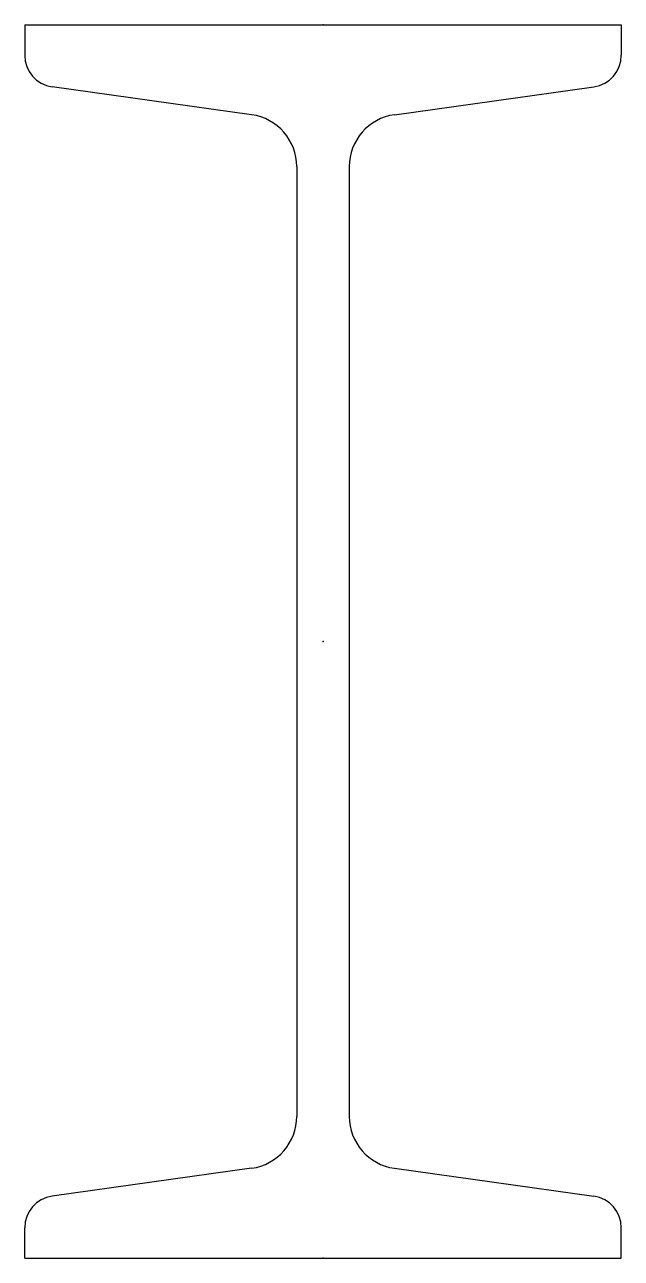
# Model space of a CAD drawing. Header units: millimetres. Extents: x -29 to 29, y -60 to 60.
import ezdxf

# ---------------------------------------------------------------- set-up
doc = ezdxf.new("R2010")
doc.units = ezdxf.units.MM
doc.layers.add('Profile', color=7, linetype='Continuous')

msp = doc.modelspace()

# ---------------------------------------------------------------- linework, layer by layer
at = {"layer": 'Profile'}
for p, q in [((-29, 60), (29, 60)), ((-29, 60), (-29, 57.03)), ((29, 60), (29, 57.03)), ((-6.94, 51.24), (-26.33, 53.96)), ((6.94, 51.24), (26.33, 53.96)), ((-2.55, 46.19), (-2.55, -46.19)), ((2.55, 46.19), (2.55, -46.19)), ((-6.94, -51.24), (-26.33, -53.96)), ((6.94, -51.24), (26.33, -53.96)), ((-29, -60), (-29, -57.03)), ((29, -60), (29, -57.03)), ((-29, -60), (29, -60))]:
    msp.add_line(p, q, dxfattribs=at)
for centre, radius, start, end in [((-25.9, 57.03), 3.1, 180, 262.03), ((25.9, 57.03), 3.1, 277.97, 0), ((-7.65, 46.19), 5.1, 0, 82.03), ((7.65, 46.19), 5.1, 97.97, 180), ((-7.65, -46.19), 5.1, 277.97, 0), ((7.65, -46.19), 5.1, 180, 262.03), ((-25.9, -57.03), 3.1, 97.97, 180), ((25.9, -57.03), 3.1, 0, 82.03)]:
    msp.add_arc(centre, radius, start, end, dxfattribs=at)
for p in [(0, 60), (0, 0), (0, -60)]:
    msp.add_point(p, dxfattribs=at)

doc.saveas('drawing.dxf')
